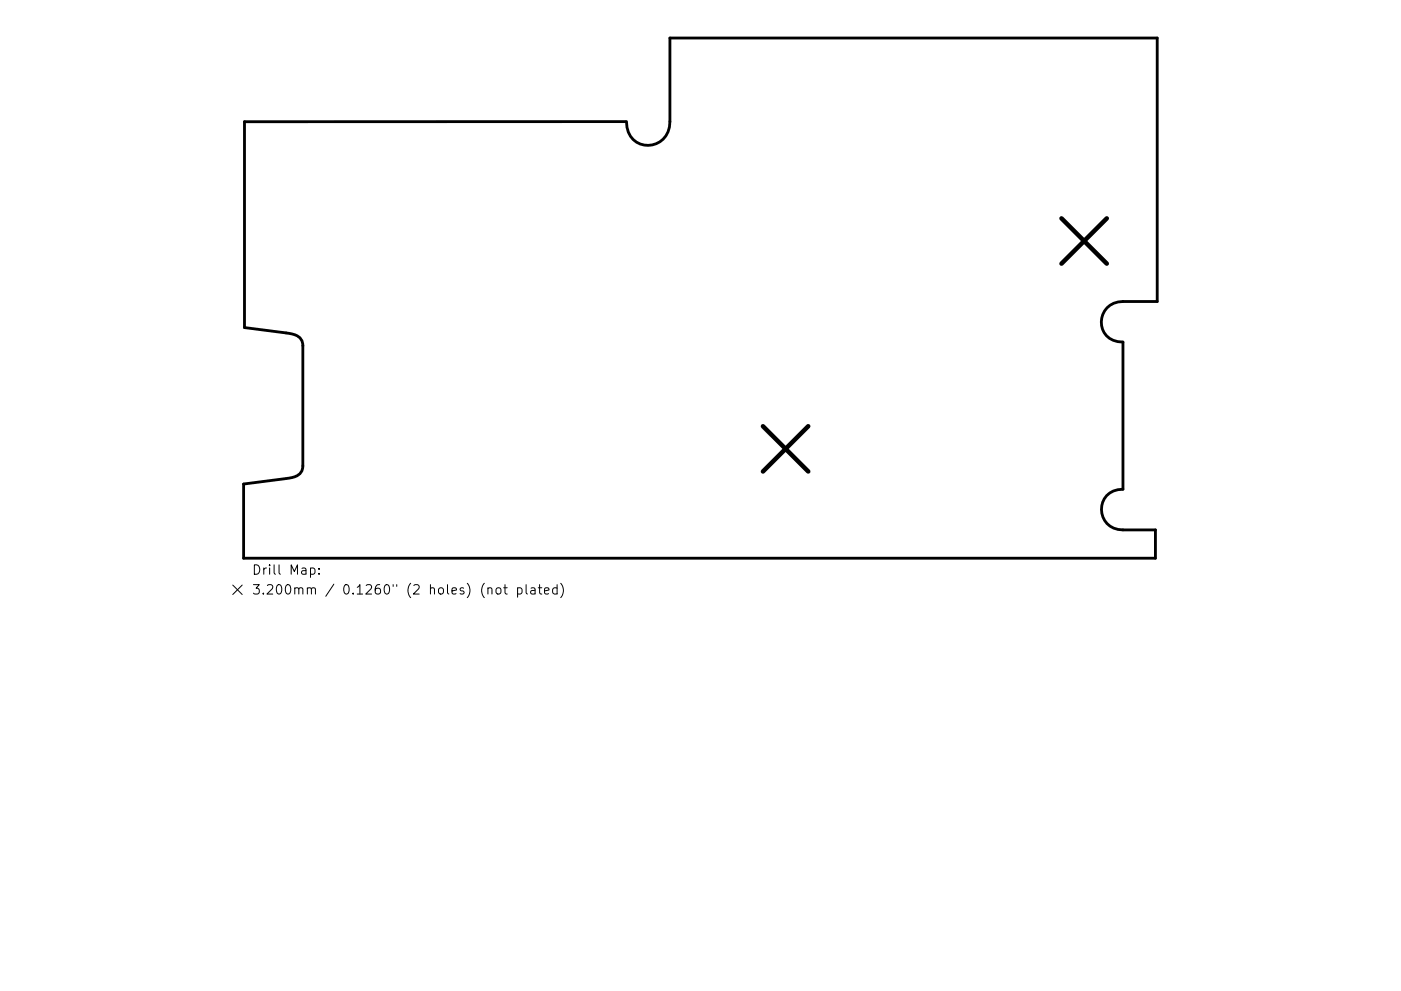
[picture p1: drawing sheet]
<svg xmlns="http://www.w3.org/2000/svg" width="297mm" height="210mm" viewBox="0 0 297 210" stroke-linecap="round" stroke-linejoin="round" font-family="sans-serif">
<defs><g id="words">
<g font-size="2.8">
<text x="53.4" y="121.9">Drill Map:</text>
<text x="53.4" y="126.1">3.200mm / 0.1260&quot; (2 holes) (not plated)</text>
</g>
</g></defs>
<path d="M132.7 25.8h-80.9v43.7l9.5 1.2a2.84 2.84 0 0 1 2.9 2.6v25.5a2.45 2.45 0 0 1-2.3 2.5l-1.2 .2M132.8 25.8a4.6 4.6 0 0 0 4.6 5 4.6 4.6 0 0 0 4.6-5v-17.7h103.4v55.9h-7.3a4.3 4.3 0 0 0-4.6 4.3 4.3 4.3 0 0 0 4.6 4.3v31.2a4.3 4.3 0 0 0-4.6 4.3 4.3 4.3 0 0 0 4.6 4.3h6.9v6h-193.3v-15.7l8.8-1.1" fill="none" stroke="#000" stroke-width=".6"/>
<path d="M225.1 46.3l9.6 9.6M234.7 46.3l-9.6 9.6M161.8 90.4l9.6 9.6M171.4 90.4l-9.6 9.6" fill="none" stroke="#000" stroke-width=".96"/>
<g fill="none" stroke="#000" stroke-width=".21">
<path d="M49.4 124.1l2 2M51.4 124.1l-2 2M65.8 120.6l.6-.1 .4 .4v.6l-.2 .2h-.8M67.6 121.6v.2M67.6 120.6v.2M103.5 124.9a.5 .5 0 0 1 .8 .1v1M105.3 124.9a.54 .54 0 0 1 .5-.2 .54 .54 0 0 1 .4 .4v.6a.54 .54 0 0 1-.5 .4 .54 .54 0 0 1-.5-.4zM106.8 124.7h.7M107.1 124v1.8l.1 .1 .3 .1M109.7 124.8l.6-.1 .4 .4v.6l-.2 .2h-.8M109.7 124.7v2M111.5 124v1.8l.3 .2"/>
<path d="M112.6 124.8h.8l.1 1.2M113.5 125.2l-.7 .1a.39 .39 0 0 0-.3 .4 .39 .39 0 0 0 .3 .3l.7-.1M114.1 124.7h.8M114.4 124v1.8l.1 .1 .4 .1M115.5 125.4l.9-.2-.1-.4-.6-.1-.2 .3v.9h.8M118.1 124.8l-.6-.1-.3 .4v.6l.2 .2h.7M118.1 124v2M118.9 123.8a2.29 2.29 0 0 1 0 3"/>
</g>
<use href="#words"/>
</svg>
